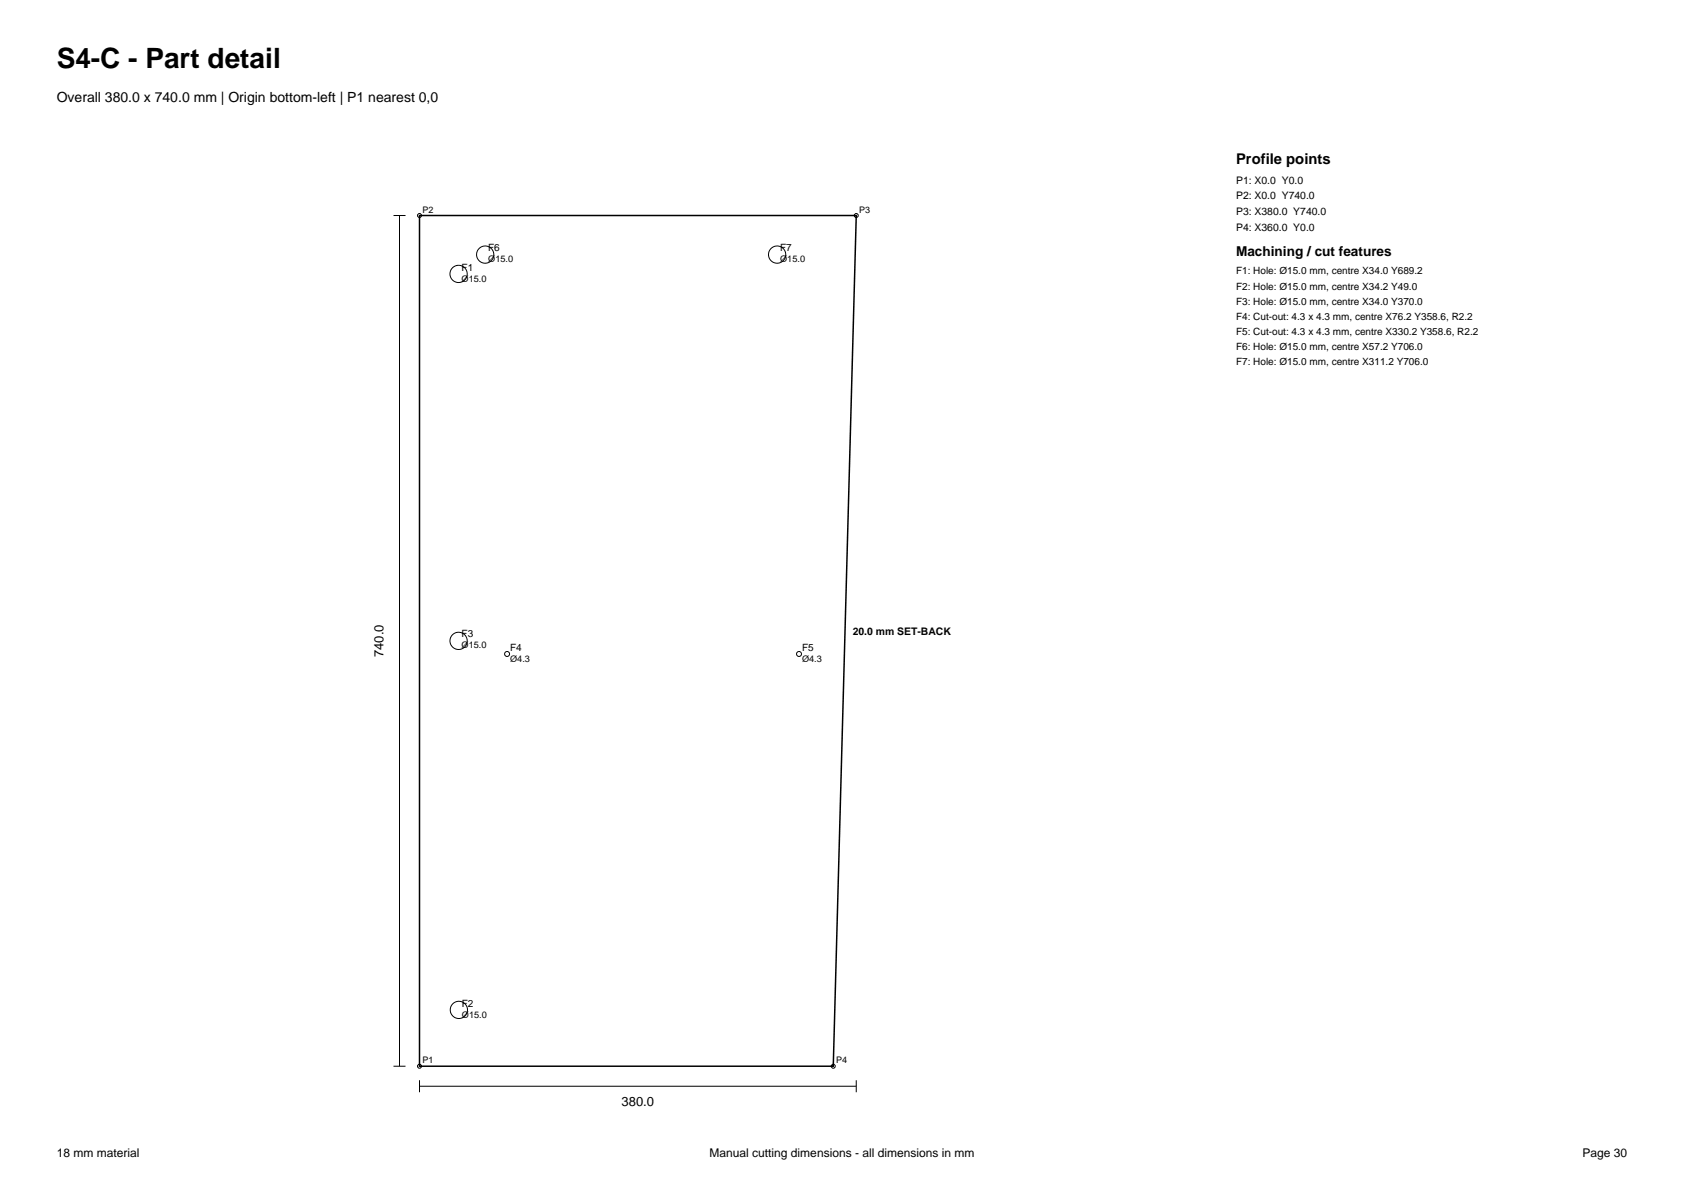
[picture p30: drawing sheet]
<svg xmlns="http://www.w3.org/2000/svg" width="297mm" height="210mm" viewBox="0 0 297 210" stroke-linecap="round" stroke-linejoin="round" font-family="sans-serif">
<defs><g id="words">
<text font-size="4.9" x="10" y="12">S4-C - Part detail</text>
<text font-size="2.6" x="218" y="29">Profile points</text>
<text font-size="2.5" x="10" y="18">Overall 380.0 x 740.0 mm | Origin bottom-left | P1 nearest 0,0</text>
<text font-size="2.4" x="218" y="45.2">Machining / cut features</text>
<g font-size="2.3">
<text x="67.6" y="115.9" transform="rotate(-90 67.6 115.9)">740.0</text>
<text x="109.6" y="195.1">380.0</text>
</g>
<g font-size="2.1">
<text x="10" y="204">18 mm material</text>
<text x="125.2" y="204">Manual cutting dimensions - all dimensions in mm</text>
<text x="279.1" y="204">Page 30</text>
</g>
<g font-size="1.8">
<text x="218" y="32.4">P1: X0.0 Y0.0</text>
<text x="218" y="35.1">P2: X0.0 Y740.0</text>
<text x="218" y="37.9">P3: X380.0 Y740.0</text>
<text x="218" y="40.7">P4: X360.0 Y0.0</text>
<text x="81.4" y="47.7">F1</text>
<text x="86.1" y="44.3">F6</text>
<text x="137.6" y="44.3">F7</text>
<text x="218" y="48.4">F1: Hole: Ø15.0 mm, centre X34.0 Y689.2</text>
<text x="218" y="51.1">F2: Hole: Ø15.0 mm, centre X34.2 Y49.0</text>
<text x="218" y="53.7">F3: Hole: Ø15.0 mm, centre X34.0 Y370.0</text>
<text x="218" y="56.3">F4: Cut-out: 4.3 x 4.3 mm, centre X76.2 Y358.6, R2.2</text>
<text x="218" y="59">F5: Cut-out: 4.3 x 4.3 mm, centre X330.2 Y358.6, R2.2</text>
<text x="218" y="61.6">F6: Hole: Ø15.0 mm, centre X57.2 Y706.0</text>
<text x="218" y="64.3">F7: Hole: Ø15.0 mm, centre X311.2 Y706.0</text>
<text x="81.4" y="112.4">F3</text>
<text x="150.4" y="111.9">20.0 mm SET-BACK</text>
<text x="90" y="114.8">F4</text>
<text x="141.4" y="114.8">F5</text>
<text x="81.5" y="177.5">F2</text>
</g>
<g font-size="1.6">
<text x="74.5" y="37.5">P2</text>
<text x="151.5" y="37.5">P3</text>
<text x="86.1" y="46.2">Ø15.0</text>
<text x="137.6" y="46.2">Ø15.0</text>
<text x="81.4" y="49.6">Ø15.0</text>
<text x="81.4" y="114.3">Ø15.0</text>
<text x="90" y="116.7">Ø4.3</text>
<text x="141.4" y="116.7">Ø4.3</text>
<text x="81.5" y="179.4">Ø15.0</text>
<text x="74.5" y="187.5">P1</text>
<text x="147.5" y="187.5">P4</text>
</g>
</g></defs>
<path d="M74 38h77l-4 150h-73z" fill="none" stroke="#000" stroke-width=".26"/>
<g fill="none" stroke="#000" stroke-width=".18">
<path d="M69.4 38h2.1M70.5 38v150M69.4 188h2.1M74 191.5h77M74 190.5v2.1M151 190.5v2.1"/>
<circle cx="74" cy="38" r=".35"/>
<circle cx="151" cy="38" r=".35"/>
<circle cx="80.9" cy="48.3" r="1.52"/>
<circle cx="85.6" cy="44.9" r="1.52"/>
<circle cx="137.1" cy="44.9" r="1.52"/>
<circle cx="80.9" cy="113" r="1.52"/>
<circle cx="89.4" cy="115.3" r=".44"/>
<circle cx="140.9" cy="115.3" r=".44"/>
<circle cx="80.9" cy="178.1" r="1.52"/>
<circle cx="74" cy="188" r=".35"/>
<circle cx="147" cy="188" r=".35"/>
</g>
<use href="#words"/>
</svg>
